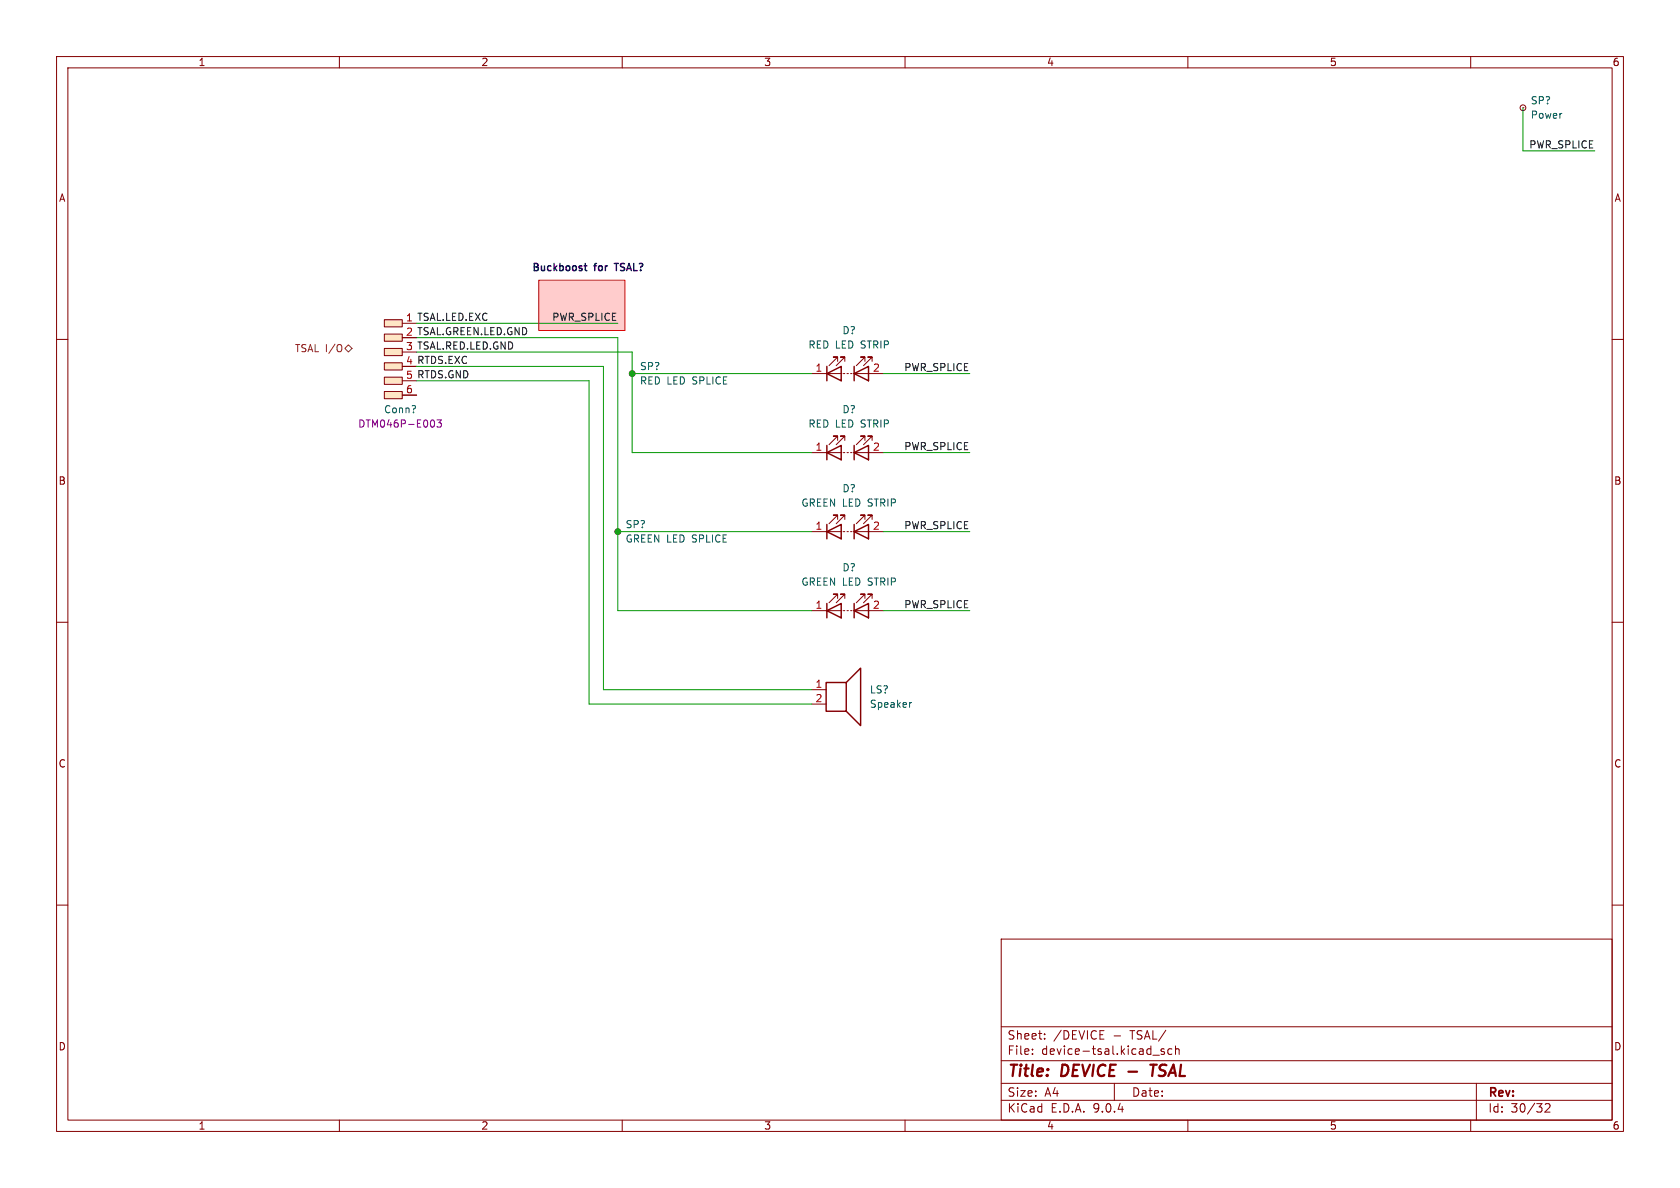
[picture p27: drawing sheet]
<svg xmlns="http://www.w3.org/2000/svg" width="297mm" height="210mm" viewBox="0 0 297 210" stroke-linecap="round" stroke-linejoin="round" font-family="sans-serif">
<defs><g id="words">
<g font-size="2.8" fill="#840000">
<text x="178" y="190.9">Title:</text>
<text x="187.7" y="190.9">DEVICE</text>
<text x="205.1" y="190.9">TSAL</text>
</g>
<g font-size="2.1" fill="#840000">
<text x="178" y="184">Sheet:</text>
<text x="186.2" y="184">/DEVICE</text>
<text x="196.8" y="184">-</text>
<text x="200" y="184">TSAL/</text>
<text x="178" y="186.7">File:</text>
<text x="184.1" y="186.7">device-tsal.kicad_sch</text>
<text x="178" y="196.9">KiCad</text>
<text x="178" y="194.1">Size:</text>
<text x="184.7" y="194.1">A4</text>
<text x="185.7" y="196.9">E.D.A.</text>
<text x="193.3" y="196.9">9.0.4</text>
<text x="200" y="194.1">Date:</text>
<text x="263" y="194.3">Rev:</text>
<text x="263" y="196.9">Id:</text>
<text x="267.1" y="196.9">30/32</text>
</g>
<g font-size="1.8" fill="#840000">
<text x="35" y="11.9">1</text>
<text x="85" y="11.9">2</text>
<text x="135" y="11.9">3</text>
<text x="185" y="11.9">4</text>
<text x="235" y="11.9">5</text>
<text x="285" y="11.9">6</text>
<text x="10.3" y="35.9">A</text>
<text x="285.3" y="35.9">A</text>
<text x="10.3" y="85.9">B</text>
<text x="285.3" y="85.9">B</text>
<text x="10.3" y="135.9">C</text>
<text x="285.3" y="135.9">C</text>
<text x="10.3" y="185.9">D</text>
<text x="285.3" y="185.9">D</text>
<text x="35" y="199.9">1</text>
<text x="85" y="199.9">2</text>
<text x="135" y="199.9">3</text>
<text x="185" y="199.9">4</text>
<text x="235" y="199.9">5</text>
<text x="285" y="199.9">6</text>
</g>
<g font-size="1.8" fill="#006464">
<text x="270.5" y="18.6">SP?</text>
<text x="270.5" y="21.2">Power</text>
<text x="148.8" y="59.3">D?</text>
<text x="113" y="65.6">SP?</text>
<text x="142.8" y="61.8">RED LED STRIP</text>
<text x="113" y="68.2">RED LED SPLICE</text>
<text x="67.8" y="73.3">Conn?</text>
<text x="142.8" y="75.8">RED LED STRIP</text>
<text x="148.8" y="73.3">D?</text>
<text x="141.6" y="89.8">GREEN LED STRIP</text>
<text x="148.8" y="87.2">D?</text>
<text x="110.5" y="93.6">SP?</text>
<text x="110.5" y="96.1">GREEN LED SPLICE</text>
<text x="148.8" y="101.2">D?</text>
<text x="141.6" y="103.7">GREEN LED STRIP</text>
<text x="153.7" y="122.8">LS?</text>
<text x="153.7" y="125.3">Speaker</text>
</g>
<g font-size="1.8" fill="#0f0f0f">
<text x="270.2" y="26.3">PWR_SPLICE</text>
<text x="71.7" y="59.4">2 TSAL.GREEN.LED.GND</text>
<text x="71.7" y="56.9">1 TSAL.LED.EXC</text>
<text x="97.5" y="56.8">PWR_SPLICE</text>
<text x="71.7" y="64.5">4 RTDS.EXC</text>
<text x="71.7" y="62">3 TSAL.RED.LED.GND</text>
<text x="159.8" y="65.7">PWR_SPLICE</text>
<text x="71.7" y="67.1">5 RTDS.GND</text>
<text x="159.8" y="79.7">PWR_SPLICE</text>
<text x="159.8" y="93.6">PWR_SPLICE</text>
<text x="159.8" y="107.6">PWR_SPLICE</text>
</g>
<g font-size="1.8" fill="#0000c2">
<text x="94" y="48">Buckboost</text>
<text x="105.2" y="48">for</text>
<text x="109.3" y="48">TSAL?</text>
</g>
<text font-size="1.8" fill="#725600" x="52" y="62.5">TSAL I/O</text>
<g font-size="1.8" fill="#a90000">
<text x="144.1" y="65.8">1</text>
<text x="154.2" y="65.8">2</text>
<text x="71.7" y="69.6">6</text>
<text x="144.1" y="79.8">1</text>
<text x="154.2" y="79.8">2</text>
<text x="144.1" y="93.7">1</text>
<text x="154.2" y="93.7">2</text>
<text x="144.1" y="107.7">1</text>
<text x="154.2" y="107.7">2</text>
<text x="144.1" y="121.7">1</text>
<text x="144.1" y="124.2">2</text>
</g>
<text font-size="1.8" fill="#840084" x="63.2" y="75.8">DTM046P-E003</text>
</g></defs>
<g fill="none" stroke="#840000" stroke-width=".18">
<path d="M10 10h277v190h-277zM12 12h273v186h-273zM60 10v2M110 10v2M160 10v2M210 10v2M260 10v2M10 60h2M285 60h2M10 110h2M285 110h2M10 160h2"/>
<path d="M177 166h108v32h-108zM285 160h2M60 198v2M110 198v2M160 198v2M177 194.5h108M177 191.5h108M177 187.5h108M177 181.5h108M182.5 186.3v.1M182.5 185.5v.1M184.7 183.6v.1"/>
<path d="M184.7 182.8v.1M194.5 183.7h.7M194.5 182.2h.7M197 191.5v3M203.8 186.5h1.2M205.8 185.5l-.3-.1-.3 .2 .1 .2 .5 .2v.3h-.6M207.2 185.5l-.5-.1-.2 .3v.4l.1 .2h.6M207.8 185.5l.2-.1 .4 .1 .1 .9M207.8 184.9v1.5M210 198v2M260 198v2M261 191.5v6.5"/>
<path d="M273.2 195.2l.5-.1 .3 .1v.3l-.9 1.1h.9"/>
</g>
<path d="M199.5 189.4h1.5M203.4 188.2h1.1M203.9 188.2l-.2 2" fill="none" stroke="#840000" stroke-width=".4"/>
<path d="M95.2 49.5h15.3v8.9h-15.3z" fill="#fcc"/>
<g fill="none" stroke="#840000" stroke-width=".18">
<path d="M269.2 19.1h.1M111.8 66h.1M143.5 66h5.3M148.1 63.9v-.8h-.8h.8l-1.5 1.5M148.1 77.9v-.8h-.8h.8l-1.5 1.5M149.1 66h.3M149.4 63.9v-.8h-.8h.8l-1.6 1.5M149.4 77.9v-.8h-.8h.8l-1.6 1.5M149.7 66h.3M150.4 66h.2M150.9 66h5.3M152.9 63.9v-.8h-.8h.8l-1.5 1.5"/>
<path d="M152.9 77.9v-.8h-.8h.8l-1.5 1.5M154.2 63.9v-.8h-.8h.8l-1.5 1.5M154.2 77.9v-.8h-.8h.8l-1.5 1.5M109.2 94h.1M143.5 94h5.3M143.5 80h5.3M148.1 91.8v-.7h-.8h.8l-1.5 1.5M149.1 94h.3M149.1 80h.3M149.4 91.8v-.7h-.8h.8l-1.6 1.5M149.7 94h.3M149.7 80h.3"/>
<path d="M150.4 94h.2M150.4 80h.2M150.9 94h5.3M150.9 80h5.3M152.9 91.8v-.7h-.8h.8l-1.5 1.5M154.2 91.8v-.7h-.8h.8l-1.5 1.5M143.5 108h5.3M148.1 105.8v-.8h-.8h.8l-1.5 1.6M149.1 108h.3M149.4 105.8v-.8h-.8h.8l-1.6 1.6M149.7 108h.3M150.4 108h.2"/>
<path d="M150.9 108h5.3M152.9 105.8v-.8h-.8h.8l-1.5 1.6M154.2 105.8v-.8h-.8h.8l-1.5 1.6"/>
<circle cx="269.2" cy="19.1" r=".51"/>
<circle cx="111.8" cy="66" r=".51"/>
<circle cx="109.2" cy="94" r=".51"/>
</g>
<g fill="none" stroke="#840000" stroke-width=".25">
<path d="M146.2 66l2.5-1.2v2.5zM146.2 64.8v2.5M146.2 78.7v2.6M151 66l2.5-1.2v2.5zM151 64.8v2.5M151 78.7v2.6M146.2 94l2.5-1.3v2.6zM146.2 80l2.5-1.3v2.6zM146.2 92.7v2.6M151 94l2.5-1.3v2.6zM151 80l2.5-1.3v2.6zM151 92.7v2.6"/>
<path d="M146.2 108l2.5-1.3v2.5zM146.2 106.7v2.5M151 108l2.5-1.3v2.5zM151 106.7v2.5"/>
</g>
<g fill="#ffe5bf">
<path d="M67.9 69.2h3.2v1.3h-3.2z"/>
<path d="M67.9 66.7h3.2v1.2h-3.2z"/>
<path d="M67.9 64.1h3.2v1.3h-3.2z"/>
<path d="M67.9 61.6h3.2v1.3h-3.2z"/>
<path d="M67.9 59.1h3.2v1.2h-3.2z"/>
<path d="M67.9 56.5h3.2v1.3h-3.2z"/>
</g>
<path d="M67.9 59.1h3.2v1.2h-3.2zM67.9 56.5h3.2v1.3h-3.2zM71.1 57.2h2.6M67.9 69.2h3.2v1.3h-3.2zM67.9 66.7h3.2v1.2h-3.2zM67.9 64.1h3.2v1.3h-3.2zM67.9 61.6h3.2v1.3h-3.2zM71.1 69.9h2.6M71.1 67.3h2.6M71.1 62.2h2.6M143.5 121.9h2.5M143.5 124.5h2.5" fill="none" stroke="#840000" stroke-width=".18"/>
<path d="M76.4 74.2a.68 .68 0 0 1 .4 .7 .68 .68 0 0 1-.4 .6M77.2 74.2h.8l-.4 .5 .4 .1v.6l-.2 .1-.6-.1" fill="none" stroke="#840084" stroke-width=".18"/>
<path d="M146 120.7h3.6v5h-3.6zM149.6 120.7l2.5-2.6v10.2l-2.5-2.6" fill="none" stroke="#840000" stroke-width=".25"/>
<path d="M161.2 124.2l-.3 .1" fill="none" stroke="#006464" stroke-width=".18"/>
<path d="M60.4 61.1v.9M61 61.6l.6-.6 .6 .6-.6 .6z" fill="none" stroke="#725600" stroke-width=".18"/>
<path d="M269.2 19.1v7.6h12.7M73.7 59.7h35.5v48.3h34.3M73.7 57.2h35.5M73.7 67.3h30.4v57.2h39.4M73.7 62.2h38.1v17.8h31.7M73.7 64.8h33v57.1h36.8M111.8 66h31.7M156.2 66h15.2M109.2 94h34.3M156.2 94h15.2M156.2 80h15.2M156.2 108h15.2" fill="none" stroke="#009600" stroke-width=".18"/>
<path d="M103.3 47h.5M103.6 47.8h.2M108.6 46.6h.7" fill="none" stroke="#0000c2" stroke-width=".25"/>
<path d="M95.2 49.5h15.3v8.9h-15.3z" fill="none" stroke="#f00" stroke-width=".18"/>
<g fill="#009600" stroke="#009600" stroke-width=".18">
<circle cx="109.2" cy="94" r=".46"/>
<circle cx="111.8" cy="66" r=".46"/>
</g>
<use href="#words"/>
</svg>
